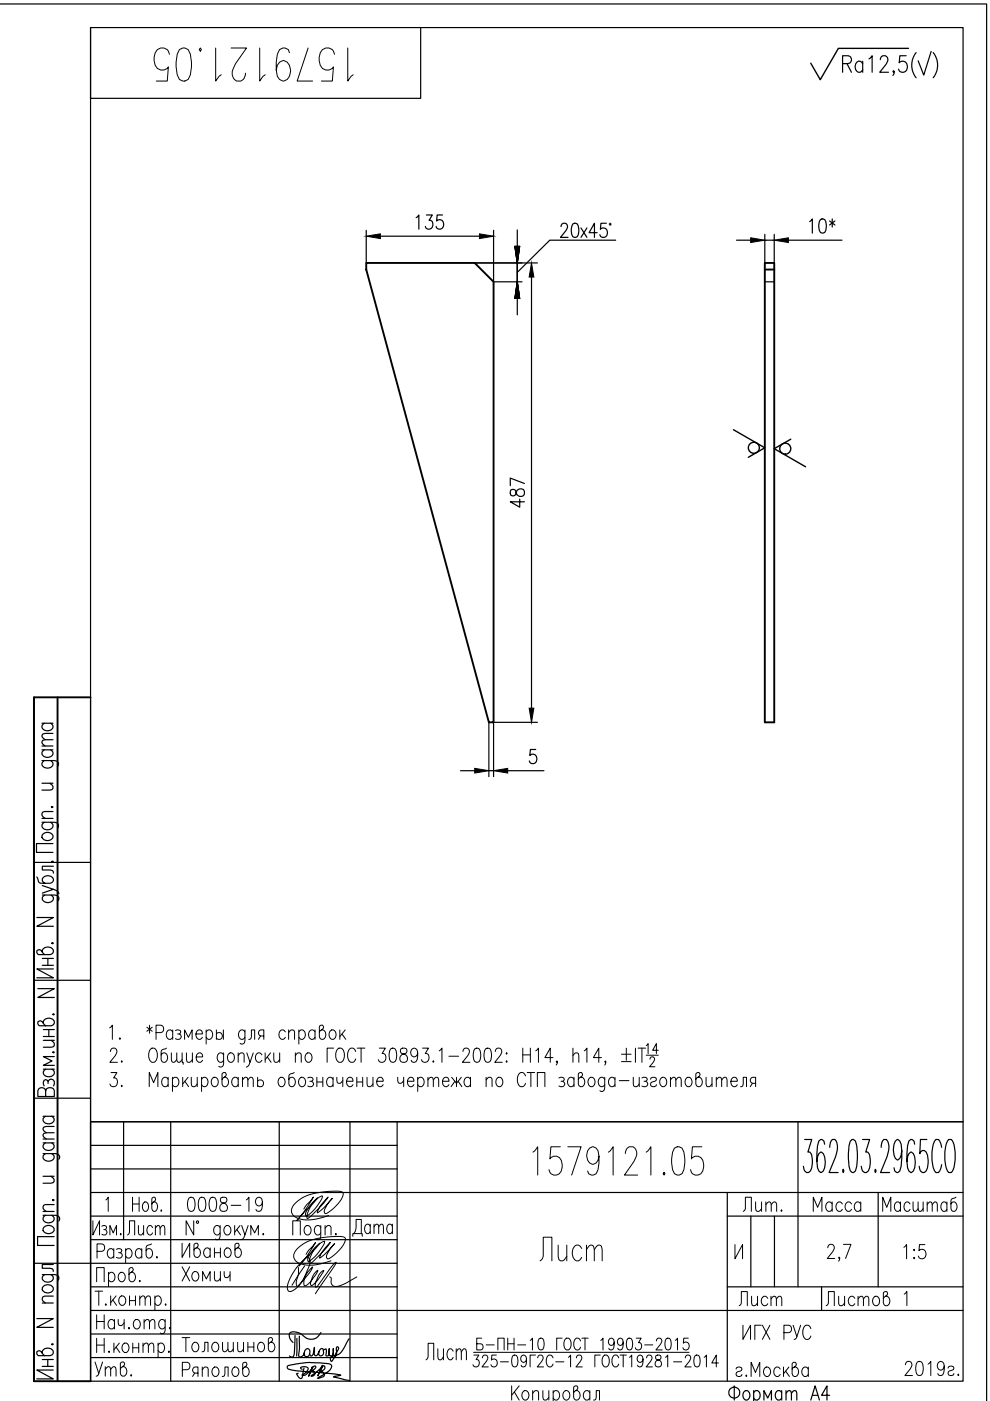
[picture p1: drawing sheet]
<svg xmlns="http://www.w3.org/2000/svg" width="210mm" height="297mm" viewBox="0 0 210 297" stroke-linecap="round" stroke-linejoin="round" font-family="sans-serif">
<defs><g id="words">
<text font-size="11.5" x="31.4" y="18.3">1579121.05</text>
<text font-size="10.1" x="111.8" y="250.5">1579121.05</text>
<text font-size="8.8" x="113.2" y="268.5">Лист</text>
<text font-size="7.1" x="89.3" y="289.6">Лист</text>
<g font-size="6.6">
<text x="170.4" y="50.8">10*</text>
<text x="112.2" y="108.7" transform="rotate(-90 112.2 108.7)">487</text>
<text x="25.8" y="263.2">Лист</text>
<text x="38.5" y="258.2">0008-19</text>
<text x="156.3" y="258.2">Лит.</text>
<text x="171.1" y="258.2">Масса</text>
<text x="185.9" y="258.2">Масштаб</text>
<text x="37.4" y="287.9">Толошинов</text>
<text x="19" y="293.2">Утв.</text>
<text x="153.5" y="298.1">Формат А4</text>
</g>
<g font-size="6.2">
<text x="87.1" y="49.7">135</text>
<text x="37.4" y="267.8">Иванов</text>
<text x="190.5" y="268.1">1:5</text>
<text x="37.4" y="272.7">Хомич</text>
<text x="155.6" y="278">Лист</text>
<text x="173.9" y="278">Листов</text>
<text x="156.3" y="285">ИГХ РУС</text>
<text x="190.5" y="292.8">2019г.</text>
</g>
<text font-size="5.3" x="135.8" y="224.7">14</text>
<text font-size="4" x="129.1" y="50.3">°</text>
</g></defs>
<path d="M77.6 55.7h23l4 4v93.4h-.9l-26.1-96zM162.2 55.7h2v97.4h-2zM162.2 57.1h2M7.2 147.8v145M12.2 147.8v145M19.2 147.8h-12v145M7.2 292.8h12" fill="none" stroke="#000" stroke-width=".4"/>
<g fill="none" stroke="#000" stroke-width=".25">
<path d="M0 .8h209.2v296.2M19.2 5.8h185v287h-185zM19.2 5.8v15h70v-15M178.6 13.5h1.3a.85 .85 0 0 0 .6-.8 .85 .85 0 0 0-.6-.9h-1.3v3.5M179.6 13.5l.9 1.8M182.9 13.5l-.5-.5a1.2 1.2 0 0 0-1.1 .8 1.2 1.2 0 0 0 .4 1.4 .74 .74 0 0 0 1.2-.4M182.9 13v2.3M184.2 12.5l.7-.7v3.5M186.6 12.7l.3-.7 .3-.2h.5a1.09 1.09 0 0 1 .2 1.8l-1.4 1.7h1.9M189.6 15.2l-.1 .1-.2-.1 .2-.2a.76 .76 0 0 1-.2 1M192.1 11.8h-1.3l-.2 1.5a1.02 1.02 0 0 1 1.3-.2 1.02 1.02 0 0 1 .5 1.2 .96 .96 0 0 1-.8 1 .96 .96 0 0 1-1.1-.6M194.2 11.2a4.2 4.2 0 0 0 0 5.3"/>
<path d="M197.4 10.9l-1.5 5-1.2-3M197.8 11.2a4.2 4.2 0 0 1 0 5.3M77.6 48.8v6.9M80.6 50.1h21.1M100.6 55.7h13.3M104.6 48.8v10.9h6.1M109.2 52.2h1l-.5 3.5zM109.7 59.7v-4v4M109.7 59.7l.5 3.6h-1zM109.7 48.8v6.9M109.7 59.7v7M112.7 58.7v91.4"/>
<path d="M119 48l.2-.5 .7-.2a.93 .93 0 0 1 .1 1.6l-1.2 1.4h1.6M121.5 47.5l.5-.2a1.46 1.46 0 0 1 .7 1.8l-.3 1.1-.6 .1a1.46 1.46 0 0 1-.7-1.7zM123.2 48.3l1.2 2M124.4 48.3l-1.2 2M126.6 49.3h-1.7l1.1-2v3M128.6 47.3h-1.2l-.1 1.3a.88 .88 0 0 1 1.1-.2 .88 .88 0 0 1 .4 1.1 .82 .82 0 0 1-.7 .8 .82 .82 0 0 1-.9-.5M130.5 50.9h-13.9l-6.9 6.8M156.2 50.9h3M162.2 59.7h2M162.2 49.7v6M162.2 50.9h2M164.2 49.7v6"/>
<path d="M167.2 50.9h11.3M8.9 159h2.3M8.9 158.2h2.3M8.9 153.3h2.3M9.4 159a.77 .77 0 0 0-.5 .7 .77 .77 0 0 0 .5 .7 1.16 1.16 0 0 0 1.8-.9l-.5-.5M9.4 153.3a.78 .78 0 0 0-.5 .8 .78 .78 0 0 0 .5 .7 1.16 1.16 0 0 0 1.8-.9l-.5-.6M11.2 156.8l-2.1 .2-.2 .5 .7 .7M11.2 155.5l-2.1 .1-.2 .6 .7 .6M19.2 147.8v145v-55h185M103.7 153.1v11.6M113.6 158.9h-1.2l-.1 1.3a.87 .87 0 0 1 1.1-.2 .87 .87 0 0 1 .4 1 .82 .82 0 0 1-.6 .9 .82 .82 0 0 1-1-.6M113.9 153.1h-9.3v11.6"/>
<path d="M8.9 174.3h2.7l.5 .2a.68 .68 0 0 1 .1 1M8.9 161.3h2.7l.5 .1a.68 .68 0 0 1 .1 1.1M8.9 173.5h2.3M8.9 166.1h2.3M9.1 176.9a1.36 1.36 0 0 1 2.1 .3 1.2 1.2 0 0 1-.8 1.1 1.2 1.2 0 0 1-1.3-.5l-.2-.2zM9.4 174.3a.78 .78 0 0 0-.5 .8 .78 .78 0 0 0 .5 .7 1.16 1.16 0 0 0 1.8-.9l-.5-.6M9.4 161.3a.78 .78 0 0 0-.5 .7 .78 .78 0 0 0 .5 .7 1.16 1.16 0 0 0 1.8-.9l-.5-.5M10.6 166.1l.6 .6-.1 .7-2.2 .1M10.9 171.1l.2-.1 .1 .1-.1 .1zM11.2 178.9h-3.5v1.8h3.5M11.2 172.1h-1.8l-.3 .1-.2 .7 .7 .6M97.7 163.4h2.9"/>
<path d="M103.7 163.4h.9M107.6 163.4h7.7M7.2 182.8h12M7.8 194.5h3.5l-3.5 1.9h3.5M7.8 185.9l.5 1.2 .3 .2h2a.75 .75 0 0 0 .7-.7 .75 .75 0 0 0-.5-.8 1.18 1.18 0 0 0-1.8 .9l.5 .6M9 189.8h2.6l.5 .1 .4 .4-.2 .7M9 187.8l2.3 .7-2.3 .9M9.5 189.8a.77 .77 0 0 0-.6 .7 .77 .77 0 0 0 .6 .7 1.16 1.16 0 0 0 1.8-.9l-.5-.5M11 200l.1-.2 .2 .2-.2 .1zM11 182.7l.1-.1 .2 .1-.2 .1zM11.3 188.5l.7 .3 .5 .7M11.3 183.7h-2.3v.8l2.1 .1 .2 .5"/>
<path d="M7.2 207.8h12M8 209.6h3.5l-3.5 1.9h3.5M9 201.9a1.2 1.2 0 0 1 .8-1.1 1.2 1.2 0 0 1 1.3 .4 .72 .72 0 0 1 .2 .7 .72 .72 0 0 1-.7 .5h-2.5l-.3-.4v-.4l.5-.3 .3 .2 .9 .9M9 203.2h2.3M9 204.7h2.3M9.2 216.9a1.2 1.2 0 0 1 .8-1.1 1.2 1.2 0 0 1 1.4 .5 .73 .73 0 0 1 .1 .7 .73 .73 0 0 1-.7 .5h-2.4l-.4-.4v-.4l.5-.3 .4 .1 .8 1M9.2 218.3h2.3M9.2 219.8h2.3M10.1 203.2v1.5M10.4 218.3v1.5M11.2 215.1l.2-.2 .1 .2-.1 .1zM11.3 205.4h-3.5l3.5 1.9h-3.5"/>
<path d="M7.2 232.8h12M9.1 236.7h2.4M9.2 226.7h2.3M9.2 220.6h2.3M9.6 236.7a.78 .78 0 0 0-.5 .7 .78 .78 0 0 0 .5 .7 1.18 1.18 0 0 0 1.9-.9l-.5-.5M9.7 231.3a.85 .85 0 0 0-.8-.7 .85 .85 0 0 0-.9 .7v1.2h3.5v-1.2a.95 .95 0 0 0-.9-.7 .95 .95 0 0 0-.9 .7v1.2M9.7 226.7a.78 .78 0 0 0-.5 .7 .78 .78 0 0 0 .5 .8 1.16 1.16 0 0 0 1.8-1l-.5-.5M10.2 229.3a.68 .68 0 0 1 .7-.5 .68 .68 0 0 1 .6 .5l-.1 .9M10.2 229.7v-.4l-.5-.4a.84 .84 0 0 0-.3 1.3M10.8 220.6l.7 .6-.1 .7-2.2 .1M11.2 223.1l.2-.1 .1 .1-.1 .1zM11.5 238.8l-2.2 .2-.2 .5 .7 .7"/>
<path d="M11.5 224h-2.3l1.8 .9-1.8 1h2.3M26.2 237.8v25M36.2 237.8v55M59.2 237.8v55M74.2 237.8v55M84.2 237.8v55M169.2 237.8v35M9.1 257.7h2.7l.5 .1a.67 .67 0 0 1 .2 1.1M9.1 244.6h2.7l.5 .1 .3 .4-.1 .7M9.1 256.9h2.4M9.1 249.4h2.4M9.1 242.3h2.4"/>
<path d="M9.1 241.5h2.4M9.6 257.7a.78 .78 0 0 0-.5 .7 .78 .78 0 0 0 .5 .7 1.18 1.18 0 0 0 1.9-.9l-.5-.5M9.6 244.6a.78 .78 0 0 0-.5 .7 .78 .78 0 0 0 .5 .8 1.18 1.18 0 0 0 1.9-1l-.5-.5M9.6 242.3a.78 .78 0 0 0-.5 .7 .78 .78 0 0 0 .5 .8 1.18 1.18 0 0 0 1.9-1l-.5-.5M10.8 249.4l.7 .7-.2 .6-2.2 .2M11.1 254.4l.2-.1 .2 .1-.2 .2zM11.5 255.4h-1.9l-.3 .1-.2 .7 .7 .7M11.5 240.2l-2.2 .1-.2 .5 .7 .7M19.2 252.8h185M19.2 247.8h65M19.2 242.8h65M19.2 257.8h65"/>
<path d="M154.2 257.8h50M154.2 252.8v40M159.2 257.8v15M164.2 257.8v15M170.6 241.6h1.5l-.8 2.7h.4a4.2 4.2 0 0 1 .1 4l-.4 .3h-.4l-.4-.3-.3-1M174.8 242.6l-.1-.7-.4-.3h-.3l-.4 .3a14.3 14.3 0 0 0-.3 5.7l.3 .7 .5 .3a3 3 0 0 0 .7-3.3l-.2-.7-.6-.3-.4 .3-.3 .7-.1 1M175.9 243.3a2.22 2.22 0 0 1 .6-1.7h.5a3.5 3.5 0 0 1 .2 3.7l-1.4 3.3h1.9M178.8 247.9l.1 .4-.1 .3-.1-.3zM180.3 241.9l.4-.3h.3l.4 .3a12 12 0 0 1 0 6.4l-.4 .3h-.3l-.4-.3a12 12 0 0 1 0-6.4zM182.9 241.6h1.5l-.8 2.7h.4a4.2 4.2 0 0 1 .1 4l-.4 .3h-.4l-.4-.3-.3-1M185.6 247.9l.1 .4-.1 .3-.1-.3zM186.2 252.8v20"/>
<path d="M186.8 243.3a2.11 2.11 0 0 1 .6-1.7h.5a2.61 2.61 0 0 1 .4 2.7l-1.6 4.3h1.9M191.2 243.9l-.1 1-.3 .7-.6 .3a3 3 0 0 1-.6-3.3l.2-.7 .4-.3 .6 .3a10.8 10.8 0 0 1 0 6.4l-.4 .3h-.3l-.4-.3-.1-.7M193.9 242.6l-.1-.7-.4-.3h-.3l-.4 .3a14.3 14.3 0 0 0-.3 5.7l.3 .7 .5 .3a3 3 0 0 0 .7-3.3l-.2-.7-.6-.3-.4 .3-.3 .7-.1 1M196.5 241.6h-1.3l-.2 3 .2-.3 .4-.4h.4a2.83 2.83 0 0 1 .8 2.7l-.2 1-.2 .7-.4 .3h-.4l-.4-.3-.3-1M199.7 243.3l-.5-1.4-.2-.3h-.6a7.5 7.5 0 0 0 0 7h.6l.2-.3 .5-1.4M201.1 241.6h.6a7.5 7.5 0 0 1 .5 6l-.5 1h-.6a7.6 7.6 0 0 1 0-7zM7.2 267.8h77M7.8 279.6h3.5l-3.5 1.8h3.5M9 270.2h2.6l.5 .2 .4 .4-.2 .6M9 276.3h2.3M9.1 272.8a1.36 1.36 0 0 1 2.2 .3 1.2 1.2 0 0 1-.8 1.1 1.2 1.2 0 0 1-1.4-.5l-.1-.2zM9.3 260.2a1.38 1.38 0 0 1 2.2 .3 1.2 1.2 0 0 1-.9 1.1 1.2 1.2 0 0 1-1.3-.4l-.2-.3z"/>
<path d="M9.5 270.2a.78 .78 0 0 0-.6 .8 .78 .78 0 0 0 .6 .7 1.16 1.16 0 0 0 1.8-.9l-.5-.6M11.3 274.8h-1.8l-.4 .1-.1 .7 .6 .7M11.3 268.1h-2.3v.8l2.1 .1 .2 .6M11.5 262.2h-3.5v1.9h3.5M19.2 277.8h185M19.2 272.8h65M19.2 262.8h65M154.2 272.8h50M9 286.9a1.2 1.2 0 0 1 .8-1.1 1.2 1.2 0 0 1 1.3 .4 .73 .73 0 0 1 .2 .8 .73 .73 0 0 1-.7 .4h-2.5l-.3-.4v-.4l.5-.2 .3 .1 .9 .9M9 288.2h2.3M9 289.7h2.3M10.1 288.2v1.5"/>
<path d="M11 285l.1-.1 .2 .1-.2 .1zM11.3 290.5h-3.5l3.5 1.9h-3.5M19.2 287.8h65M19.2 282.8h65M62.6 283.2l-.1 2.9a1.68 1.68 0 0 1-.5 1.6l-.6-.2M62.9 283.8v3.7M63.5 283.3v2.5l-.1 1.2a.46 .46 0 0 0 0 .7 .46 .46 0 0 0 .7-.2l.3-.3a1.07 1.07 0 0 1 .9-1.3l.1 .1a1.04 1.04 0 0 1 .1 1.5 .58 .58 0 0 1-.8 .1 .58 .58 0 0 1-.2-.8M64.1 290.3l-.4-.3a1.06 1.06 0 0 1 1.6 .3l-.4 .7-.8 .5v.1a2.79 2.79 0 0 0 2.1-1.7v-.1l-.8 2 .3-.7a1.91 1.91 0 0 1 1.1-1.5l.1 .1a.53 .53 0 0 1-.4 .7l-.4 .2a.61 .61 0 0 1 .7 .7 .61 .61 0 0 1-.8 .5v-.1a6.6 6.6 0 0 0 2.4-2.2l-1.1 2.2 1.2-2a.32 .32 0 0 1 .4 0 .32 .32 0 0 1 0 .5l-.6 .4-.5 .1 .8 .4a.54 .54 0 0 1 .1 .6 .54 .54 0 0 1-.5 .3l-.8 .3 2.2-1.5 .6-.7a.66 .66 0 0 0 0-.8 .66 .66 0 0 0-.8-.2 19.4 19.4 0 0 0-8.5 .6 .52 .52 0 0 0 .6 .7l1.6 .3 9 .8 .2 .1-1.6 .3 3.4 .8M64.5 290.1l-.3 1.5a.53 .53 0 0 1-.4 .7l-.4-.2-.5-.7 .3-.2M67.6 286.6a.56 .56 0 0 0 .4 .9 .56 .56 0 0 0 .6-.7v-.4a.43 .43 0 0 0-.4-.5 .43 .43 0 0 0-.5 .4v.2a.89 .89 0 0 1-.8 .9 1.78 1.78 0 0 1-.2-1.6v-.1a2.36 2.36 0 0 1-.7 1.8l-.4-.5M68 282.5a2.3 2.3 0 0 1-4 .4 2.05 2.05 0 0 0-2.6-.2v.9l.7 1M74 283.8l-.7 1.2a3.4 3.4 0 0 1-3 2.6 .53 .53 0 0 0-.3 .5 .53 .53 0 0 0 .4 .5l.5-.8a1.81 1.81 0 0 0 .4-1.9 .29 .29 0 0 1 .4-.3 .29 .29 0 0 1 0 .5l-.4 .6a.56 .56 0 0 1-.6 .7v-1.5l-.1 .9a.47 .47 0 0 1-.2 .6 .47 .47 0 0 1-.6-.2v-1.3v1.3l-.2 .3a.27 .27 0 0 1-.4 0 .27 .27 0 0 1-.1-.4l.1-1-.7 .1"/>
</g>
<g fill="#000" stroke="#000" stroke-width=".21">
<path d="M77.6 50.1l3-.5v1zM101.7 49.6l2.9 .5-2.9 .5zM112.7 55.7l.5 3h-1zM159.2 50.4l3 .5-3 .5zM164.2 50.9l3-.5v1zM112.2 150.1h1l-.5 3zM100.6 162.9l3.1 .5-3.1 .5zM104.6 163.4l3-.5v1z"/>
<path d="M109.2 52.2h1l-.5 3.5zM109.2 52.2h1l-.5 3.5z"/>
<path d="M109.7 59.7l.5 3.6h-1zM109.7 59.7l.5 3.6h-1z"/>
</g>
<g fill="none" stroke="#000" stroke-width=".3">
<path d="M192.6 10.3h-14.8l-3.9 6.6-2-3.5M155.5 91.1l6.7 3.8-3.5 2.1M167.7 93.1l-3.5 2 6.6 3.9"/>
<circle cx="159.8" cy="94.9" r="1.17"/>
<circle cx="166.5" cy="95.1" r="1.17"/>
</g>
<g fill="none" stroke="#000" stroke-width=".21">
<path d="M23.3 217.9l.5-.5v3M31.1 217.8l1.2 .8M31.7 217.4v1.7M32.3 217.8l-1.2 .8M33.1 218.9h1a.82 .82 0 0 0 .6-.8 .82 .82 0 0 0-.6-.7h-1v3M36.6 218.8a.66 .66 0 0 0-.6-.5 .66 .66 0 0 0-.6 .5 .9 .9 0 0 0-.1 1.1 .9 .9 0 0 0 1.1 .3l.2-.3M36.6 218.4v2M37.2 218.5a.73 .73 0 0 1 1.1 .3l-.1 .3-.5 .1M38 219.2a.59 .59 0 0 1 .4 .6 .59 .59 0 0 1-.4 .6l-.8-.2M41.5 219.2h1.4a.66 .66 0 0 0-.4-.8 .66 .66 0 0 0-.8 .4 1.01 1.01 0 0 0 .7 1.6l.5-.5M43.7 218.8a.67 .67 0 0 1 .6-.5 .67 .67 0 0 1 .7 .5 1.01 1.01 0 0 1-.8 1.6l-.5-.5M43.7 218.4v3"/>
<path d="M45.9 219.2a.73 .73 0 0 1 1.2 0 .73 .73 0 0 1-.4 1.2h-.5l-.3-.3M45.9 218.4v2M47.4 218.4v2M51.9 218.8l-.1-.2a.59 .59 0 0 0-.9-.1 1.07 1.07 0 0 0-.3 1.1 1.07 1.07 0 0 0 .9 .8l.4-.5M51.9 218.4l-.1 2.7a.59 .59 0 0 1-.9 .1M55.3 219.6l-.5 .8M55.9 219.6l-.9-.1a.66 .66 0 0 1 .3-1.1h.6v2M60.5 218.8a.66 .66 0 0 0-.6-.5 .66 .66 0 0 0-.6 .5 1.01 1.01 0 0 0 .7 1.6l.5-.5M61.2 218.9l.6-.5 .5 .1 .2 1.9M61.2 218.4v2M63.4 218.8a.67 .67 0 0 1 .6-.5 .67 .67 0 0 1 .6 .5 1.01 1.01 0 0 1-.8 1.6l-.4-.5M63.4 218.4v3"/>
<path d="M66.8 218.8a.67 .67 0 0 0-.6-.5 .67 .67 0 0 0-.7 .5 .91 .91 0 0 0 0 1.1 .91 .91 0 0 0 1.1 .3l.2-.3M66.8 218.4v2M68.2 218.4a1 1 0 0 1 .9 1 1 1 0 0 1-.9 1l-.5-.6v-2.2l.4-.2h.3l.2 .4-.1 .3-.8 .7M70.1 218.5a.65 .65 0 0 1 1 .3 1.01 1.01 0 0 1-.8 1.6 1.19 1.19 0 0 1-.2-1.9zM72.1 218.4v2M72.5 219.2l.8 1.2M73.2 218.4l-1.1 1.4M23.4 222.9l.2-.5 .7-.2a.94 .94 0 0 1 .1 1.6l-1.1 1.4h1.6M23.5 227.4h1.3l-.7 1.1a.9 .9 0 0 1 .7 1.3 .9 .9 0 0 1-1.4 .3l-.1-.3M25.4 220.1l.1 .1-.1 .2-.1-.2zM25.8 224.9l.1 .2-.1 .1zM25.8 230.1l.1 .2-.1 .1z"/>
<path d="M31.6 230.4v-3l1 2.1 .9-2.1v3M32 222.4l.2-.2a1.32 1.32 0 0 1 1.2 1.9 .93 .93 0 0 1-.4 .9 .93 .93 0 0 1-1 .1 2.1 2.1 0 0 1 0-2.7zM35.3 222.2l-1 .5-.1 2a.64 .64 0 0 0 .5 .6 .64 .64 0 0 0 .7-.5 .91 .91 0 0 0 .1-1.1 .91 .91 0 0 0-1.1-.3l-.2 .3M35.6 228.8a.67 .67 0 0 0-.6-.4 .67 .67 0 0 0-.6 .4 .91 .91 0 0 0-.1 1.1 .91 .91 0 0 0 1.1 .4l.2-.3M35.6 228.4v2M36.3 223.2l.1 1.9 .5 .1 .6-.5M36.6 228.8a.66 .66 0 0 1 .6-.4 .66 .66 0 0 1 .6 .4 1 1 0 0 1-.8 1.6l-.4-.4M36.6 228.4v3M37.5 223.2l.1 1.9 .4 .1 .6-.5M38.6 223.2v2h.2v.5M38.7 228.4v2M39.1 220.4v-2l.8 1.5 .8-1.5v2"/>
<path d="M39.2 229.3l.8 1.1M39.5 223.2l.1 1.9 .6 .1 .6-.5M39.9 228.4l-1.2 1.4M40.6 228.4l.1 1.9 .5 .1 .6-.6M40.8 223.2v2M41.6 224.1h1.4a.67 .67 0 0 0-.5-.8 .67 .67 0 0 0-.8 .4 1.01 1.01 0 0 0 .8 1.5l.5-.4M41.8 228.4v2M42.7 228.8a.66 .66 0 0 1 .7-.4 .66 .66 0 0 1 .6 .4 1 1 0 0 1-.8 1.6l-.5-.4M42.7 228.4v3M45.1 228.5a.8 .8 0 0 1 1 .1 .8 .8 0 0 1 .2 .9 .8 .8 0 0 1-.9 .9 1.18 1.18 0 0 1-.3-1.9zM47.4 223.7l-.1-.2a.59 .59 0 0 0-.9-.1 1.07 1.07 0 0 0-.3 1.1 1.07 1.07 0 0 0 .9 .7l.4-.4M47.4 223.2l-.1 2.7a.59 .59 0 0 1-.9 .2"/>
<path d="M47.5 228.4a1 1 0 0 1 1 1 1 1 0 0 1-1 1l-.4-.6v-2.1l.3-.3h.4l.2 .4-.1 .3-.8 .7M48.6 223.4a.65 .65 0 0 1 1 .3 1.01 1.01 0 0 1-.8 1.5 1.19 1.19 0 0 1-.2-1.8zM50.5 223.8l.6-.6 .5 .2 .2 1.8M50.5 228.8a.67 .67 0 0 0-.6-.4 .67 .67 0 0 0-.7 .4 .91 .91 0 0 0 0 1.1 .91 .91 0 0 0 1.1 .4l.2-.3M50.5 223.2v2M50.5 228.4v2M51.4 229l.6-.6 .4 .1 .2 1.9M51.4 228.4v2M52.3 223.2l.7 2 .7-2M52.6 229l.5-.6 .5 .1 .1 1.9M52.7 220.4l.5-.2 .1-1.8h.7v2M53 225.2l-.2 .6-.6 .4"/>
<path d="M54.6 229.3a.73 .73 0 0 1 1.2 0 .73 .73 0 0 1-.4 1.1h-.4l-.4-.3M54.6 228.4v2M55.5 223.7a.67 .67 0 0 0-.6-.5 .67 .67 0 0 0-.6 .5 1.01 1.01 0 0 0 .8 1.5l.4-.4M56.2 223.2v2M56.7 224.1l.8 1.1M57.4 223.2l-1.2 1.5M58 223.2l.2 1.9 .5 .1 .6-.5M59.3 228.5a.8 .8 0 0 1 .9 .1 .8 .8 0 0 1 .2 .9 .8 .8 0 0 1-.9 .9 1.18 1.18 0 0 1-.2-1.9zM59.3 223.2v2M62.4 227.4l-1 .4-.2 2a.65 .65 0 0 0 .6 .6 .65 .65 0 0 0 .7-.4 .91 .91 0 0 0 0-1.1 .91 .91 0 0 0-1-.4l-.3 .3M62.6 223.8l.6-.6 .6 .2 .1 1.8M62.6 223.2v2"/>
<path d="M63.6 228.5a.8 .8 0 0 1 1 .1 .8 .8 0 0 1 .2 .9 .81 .81 0 0 1-.9 .9 1.17 1.17 0 0 1-.3-1.9zM65 223.4a.64 .64 0 0 1 1 .3 1.01 1.01 0 0 1-.8 1.5 1.19 1.19 0 0 1-.2-1.8zM65.2 228.5a.73 .73 0 0 1 1.2 .3l-.1 .3-.6 .2M66 229.3a.58 .58 0 0 1 .5 .5 .58 .58 0 0 1-.5 .6l-.8-.1M67.2 229.4h1.2M67.2 228.4v2M68.4 228.4v2M70.6 228.8a.66 .66 0 0 0-.6-.4 .66 .66 0 0 0-.6 .4 .91 .91 0 0 0-.1 1.1 .91 .91 0 0 0 1.1 .4l.2-.3M70.6 228.4v2M70.7 222.2h-1.3v3M71.4 228.4v.7l.1 .4 .3 .2h.3l.6-.6M71.6 222.4l.3-.2a1.32 1.32 0 0 1 1.1 1.9 .93 .93 0 0 1-.3 .9 .93 .93 0 0 1-1.1 .1 2.1 2.1 0 0 1 0-2.7z"/>
<path d="M72.7 228.4v2M73.5 229.3h1.3a.67 .67 0 0 0-.4-.9 .67 .67 0 0 0-.8 .4 .99 .99 0 0 0 .8 1.6l.4-.4M75.4 222.9a.8 .8 0 0 0-.8-.7 .8 .8 0 0 0-.8 .7 1.89 1.89 0 0 0 .6 2.3 .85 .85 0 0 0 1-.7M75.6 229.4h1.3M75.6 228.4v2M75.8 222.2h1.6M76.6 222.2v3M76.9 228.4v2M77.8 228.4l.1 1.9 .6 .1 .6-.6M79.1 228.4v2M79.9 229.3h1.3a.67 .67 0 0 0-.4-.9 .67 .67 0 0 0-.8 .4 1 1 0 0 0 .8 1.6l.4-.4M80.4 222.2h1.3l-.7 1.2a.9 .9 0 0 1 .8 1.2 .9 .9 0 0 1-1.5 .3l-.1-.2"/>
<path d="M82.8 222.4l.6-.2a1.46 1.46 0 0 1 .7 1.7l-.3 1.2-.6 .1a1.46 1.46 0 0 1-.7-1.7zM84.3 228.4v.7l.1 .4 .3 .2h.3l.6-.6M85 222.4a.66 .66 0 0 0 .2 1 1.06 1.06 0 0 1 1.1 .5 1.06 1.06 0 0 1-.1 1.2 .89 .89 0 0 1-1.4-.3 .89 .89 0 0 1 .7-1.3l.4-.1a.6 .6 0 0 0 .4-.6 .6 .6 0 0 0-.5-.6zM85.6 228.4v2M86.4 229.3h1.4a.66 .66 0 0 0-.5-.9 .66 .66 0 0 0-.8 .4 .99 .99 0 0 0 .8 1.6l.5-.4M88.6 223.2a.82 .82 0 0 1-.8 .9 .96 .96 0 0 1-.7-1 .96 .96 0 0 1 .8-.9l.3 .2a2.5 2.5 0 0 1 0 2.7l-.6 .1-.3-.1-.1-.3M88.6 228.8a.67 .67 0 0 1 .6-.4 .67 .67 0 0 1 .6 .4 .99 .99 0 0 1-.8 1.6l-.4-.4M88.6 228.4v3M89.6 222.2h1.2l-.6 1.2a.9 .9 0 0 1 .7 1.2 .9 .9 0 0 1-1.4 .3l-.1-.2M90.7 229l.6-.6 .5 .1 .1 1.9M90.7 228.4v2M91.9 224.9l.1 .2-.1 .1-.1-.1z"/>
<path d="M91.9 229l.5-.6 .5 .1 .1 1.9M93.1 222.8l.6-.6v3M93.8 229.3h1.4a.67 .67 0 0 0-.4-.9 .67 .67 0 0 0-.9 .4 .99 .99 0 0 0 .8 1.6l.5-.4M95.2 223.9h2M95.8 228.4l1 1.3 1-1.3M96.4 229.3l-.8 1.1M96.8 228.4v2M97.1 229.3l.8 1.1M98.2 222.9l.2-.5 .7-.2a.94 .94 0 0 1 .1 1.6l-1.2 1.4h1.6M99.8 228.8a.67 .67 0 0 0-.7-.4 .67 .67 0 0 0-.6 .4 .91 .91 0 0 0 0 1.1 .91 .91 0 0 0 1 .4l.3-.3M99.8 228.4v2M100.7 222.4l.5-.2a1.46 1.46 0 0 1 .7 1.7l-.3 1.2-.6 .1a1.46 1.46 0 0 1-.7-1.7z"/>
<path d="M103 222.4l.5-.2a1.46 1.46 0 0 1 .7 1.7l-.3 1.2-.6 .1a1.46 1.46 0 0 1-.7-1.7zM103.1 229l.5-.6 .6 .1 .1 1.9M103.1 228.4v2M105 222.9l.2-.5 .7-.2a.94 .94 0 0 1 .1 1.6l-1.1 1.4h1.6M105.5 228.5a.8 .8 0 0 1 .9 .1 .8 .8 0 0 1 .2 .9 .8 .8 0 0 1-.9 .9 1.18 1.18 0 0 1-.2-1.9zM107.4 223.2v.3l-.1-.1zM107.4 224.9v.3l-.1-.1zM110.8 222.2v3M110.8 223.7h1.6M111.4 228.1a.8 .8 0 0 0-.8-.7 .8 .8 0 0 0-.8 .7 1.87 1.87 0 0 0 .6 2.3 .84 .84 0 0 0 1-.7M111.8 227.4h1.6M112.4 222.2v3"/>
<path d="M112.6 227.4v3M113.6 222.8l.6-.6v3M113.9 230.4v-3h1.6v3M117.2 224.2h-1.7l1.2-2v3M118.2 225.1l-.2 .1-.1-.1 .1-.2a.63 .63 0 0 1-.1 .9M118.5 228.5a.73 .73 0 0 1 1.1 .3l-.3 .5h-.3M119.3 229.3a.59 .59 0 0 1 .5 .5 .59 .59 0 0 1-.5 .6l-.8-.1M121.5 223.8l.5-.6 .6 .2 .1 1.8M121.5 222.2v3M121.7 228.8a.66 .66 0 0 0-.6-.4 .66 .66 0 0 0-.7 .4 .91 .91 0 0 0 0 1.1 .91 .91 0 0 0 1.1 .4l.2-.3M121.7 228.4v2M123.1 228.4a1 1 0 0 1 .9 1 1 1 0 0 1-.9 1l-.5-.6v-2.1l.4-.3h.3l.2 .4-.1 .3-.8 .7"/>
<path d="M123.9 222.8l.5-.6v3M125 228.5a.8 .8 0 0 1 .9 .1 .8 .8 0 0 1 .3 .9 .8 .8 0 0 1-1 .9 1.18 1.18 0 0 1-.2-1.9zM127.5 224.2h-1.7l1.2-2v3M128.2 228.8l-.2-.3a.8 .8 0 0 0-.9 .1 .8 .8 0 0 0-.3 .9 .81 .81 0 0 0 1 .9l.4-.4M128.2 228.4l-.1 2.7-.3 .3-.6-.1M128.4 225.1l-.1 .1-.1-.1 .1-.2a.66 .66 0 0 1-.1 .9M130.4 228.8a.67 .67 0 0 0-.6-.4 .67 .67 0 0 0-.7 .4 .91 .91 0 0 0 0 1.1 .91 .91 0 0 0 1.1 .4l.2-.3M130.4 228.4v2M131.3 229.1h2.1M131.8 223.5h2M131.8 225.1h2M132.8 222.2v2.6"/>
<path d="M134.3 228.4l.1 1.9 .6 .1 .5-.6M135.5 228.4v2M136.1 228.5a.73 .73 0 0 1 1.1 .3l-.1 .3-.5 .2M136.9 229.3a.58 .58 0 0 1 .5 .5 .58 .58 0 0 1-.5 .6l-.8-.1M137.9 228.8a.66 .66 0 0 1 .7-.4 .66 .66 0 0 1 .6 .4l-.1 .3-.8 .3a.56 .56 0 0 0-.3 .9 .73 .73 0 0 0 1.2-.3M140.2 228.5a.8 .8 0 0 1 .9 .1 .8 .8 0 0 1 .3 .9 .81 .81 0 0 1-1 .9 1.17 1.17 0 0 1-.2-1.9zM142.2 229l.5-.6 .5 .1 .1 1.9M142.2 228.4v2M143.3 229l.6-.6 .4 .1 .1 1.9M145.6 228.5a.8 .8 0 0 1 .9 .1 .8 .8 0 0 1 .2 .9 .8 .8 0 0 1-.9 .9 1.18 1.18 0 0 1-.2-1.9zM148 228.4a1 1 0 0 1 .9 1 1 1 0 0 1-.9 1l-.5-.6v-2.1l.4-.3h.3l.2 .4-.1 .3-.8 .7M149.7 228.4l.1 1.9 .6 .1 .6-.6"/>
<path d="M151 228.4v2M151.9 229l.5-.6 .5 .1 .1 1.9M151.9 228.4v2M153 229l.6-.6 .4 .1 .2 1.9M155 229.3h1.3a.66 .66 0 0 0-.4-.9 .66 .66 0 0 0-.8 .4 .99 .99 0 0 0 .8 1.6l.4-.4M157 230.4l.5-.1 .1-1.9h.7v2M159.5 229.7l-.4 .7M160.2 229.7h-.7l-.2-.2a.66 .66 0 0 1 .2-1.1h.7v2M19.7 258.8v3l1.4-3v3M21.6 260a.6 .6 0 0 1 1 .3l-.3 .4h-.3M22.4 254.4l.5-.6v3M28.1 253.8v3"/>
<path d="M28.1 255.3h1.4M29.5 253.8v3M30.5 255l.2-.2a1.05 1.05 0 0 1 .9 .8 1.05 1.05 0 0 1-.4 1.1l-.5 .1a1.26 1.26 0 0 1-.2-1.8zM32.6 254.8a1.05 1.05 0 0 1 .9 .8 1.05 1.05 0 0 1-.4 1.1l-.2 .1a.59 .59 0 0 1-.7-.5v-2.2l.3-.3 .4 .2a.74 .74 0 0 1-.5 1l-.2 .3M41.1 258.8v3l-1.6-3v3M46.7 259.8l-.1 2.7-.4 .3-.6-.1M47.8 260a.64 .64 0 0 1 1 .3 1.01 1.01 0 0 1-.8 1.5 1.18 1.18 0 0 1-.2-1.8zM49.8 259.8v2M50.9 259.8l-1.1 1.5M51.2 259.8l.7 2 .7-2M64.8 260a.64 .64 0 0 1 1 .3 1.01 1.01 0 0 1-.8 1.5 1.19 1.19 0 0 1-.2-1.8zM65.9 255.7l-1.5 1.4-1.5 1.7 1.7-2.1 1.8-2.9-2 2.5"/>
<path d="M67.3 254a8.5 8.5 0 0 0-2.5 3.3l.1 .6a7.8 7.8 0 0 0 3.4-4.3 5.7 5.7 0 0 0-3.2 4.7 1.03 1.03 0 0 0 1-.6l2.3-2.3 1.2-1.6-1.1 1.1a4.4 4.4 0 0 0-1.2 2.2 15.2 15.2 0 0 0 3.2-3 5.5 5.5 0 0 0-1.7 2.9 .37 .37 0 0 0 .3 .3 .37 .37 0 0 0 .3-.1 6.3 6.3 0 0 0 3.3-4.2l-.3-.3a15.9 15.9 0 0 0-8.6 1.4 3.2 3.2 0 0 0-2 2.8 2.89 2.89 0 0 0 3.1 1.7 12.8 12.8 0 0 0 4.8-.9M68 259.8l-.1 2.7a.59 .59 0 0 1-.9 .2M68.9 259.8v2M78.5 260l-.4-.4h-.3a1.24 1.24 0 0 0 0 2h.3l.4-.5M78.5 259.6v2M79.3 259.6v2M83.2 260l-.4-.4h-.3a1.24 1.24 0 0 0 0 2h.3l.4-.5M83.2 259.6v2M20.2 273.8h1.5M20.5 271.8v-3h1.6v3M20.5 278.8v3M20.6 265.3h1a.82 .82 0 0 0 .6-.8 .82 .82 0 0 0-.6-.8h-1v3"/>
<path d="M20.9 273.8v3M22.1 278.8v3M22.3 260.7a.61 .61 0 0 1 .4 .6 .61 .61 0 0 1-.4 .5l-.7-.1M22.4 276.5l.2 .1-.2 .2-.1-.2zM23 270.2a.66 .66 0 0 1 .6-.5 .66 .66 0 0 1 .7 .5 .99 .99 0 0 1-.8 1.6l-.5-.5M23 269.8v3M23.3 261.8v-2l.7 1.6 .7-1.6v2M23.5 274.8v2M23.9 275.6l.8 1.2M24.1 265.2a.67 .67 0 0 0-.6-.5 .67 .67 0 0 0-.6 .5 1.01 1.01 0 0 0 .8 1.5l.4-.4M24.1 264.7v2M24.3 279.8v2"/>
<path d="M24.6 274.8l-1.1 1.4M24.7 264.9a.73 .73 0 0 1 1.1 .3l-.3 .4h-.4M25.1 279.8v.7l.1 .4 .2 .1h.3l.6-.5M25.4 269.9l.2-.1a1 1 0 0 1 1 1 1 1 0 0 1-1 1 1.17 1.17 0 0 1-.2-1.9zM25.5 265.6a.59 .59 0 0 1 .5 .6 .59 .59 0 0 1-.5 .5l-.8-.1M25.5 274.9a.65 .65 0 0 1 1.1 .3 1.01 1.01 0 0 1-.9 1.6 1.19 1.19 0 0 1-.2-1.9zM26.3 279.8v2M26.6 265.2a.66 .66 0 0 1 .7-.5 .66 .66 0 0 1 .6 .5 1.01 1.01 0 0 1-.8 1.5l-.5-.4M26.6 264.7v3M27.5 275.8h1.2M27.5 274.8v2M27.8 269.8a1 1 0 0 1 .9 1 1 1 0 0 1-.9 1l-.5-.6v-2.2l.4-.2h.3l.3 .4-.1 .3-.9 .7"/>
<path d="M28.6 279.9a.8 .8 0 0 1 .9 .1 .8 .8 0 0 1 .2 .9 .8 .8 0 0 1-.9 .9 1.18 1.18 0 0 1-.2-1.9zM28.7 274.8v2M29.6 271.5l.1 .1-.1 .2-.1-.2zM29.6 275.3l.6-.5 .5 .1 .1 1.9M29.6 274.8v2M30.1 265.2a.66 .66 0 0 0-.7-.5 .66 .66 0 0 0-.6 .5 1.01 1.01 0 0 0 .8 1.5l.5-.4M30.1 264.7v2M30.6 279.8v2M30.8 275.3l.5-.5 .5 .1 .1 1.9M32.1 263.7l-1 .5-.1 2a.64 .64 0 0 0 .5 .6 .64 .64 0 0 0 .7-.5 .91 .91 0 0 0 .1-1.1 .91 .91 0 0 0-1.1-.3l-.2 .3M32.8 275.2a.66 .66 0 0 1 .7-.5 .66 .66 0 0 1 .6 .5 1.01 1.01 0 0 1-.8 1.6l-.5-.5M32.8 274.8v3"/>
<path d="M33.3 266.5l.1 .1-.1 .1-.2-.1zM35 279.8l-.1 2.7-.3 .3-.6-.2M35.1 276.5l.1 .1-.1 .2zM46.7 260.3l-.3-.3a.64 .64 0 0 0-1 .3 1.01 1.01 0 0 0 .8 1.5l.5-.4M53.2 261.8v-2l.8 1.6 .8-1.6v2M55.8 261.6v.2l-.1-.1zM62.1 261.8v-3h1.6v3M63.3 268.7a6.1 6.1 0 0 1-.5 3.1v.4a.34 .34 0 0 0 .3 .5h.1a11.2 11.2 0 0 0 2.6-5.4l-.1-.1a.64 .64 0 0 0-.5-.6 .64 .64 0 0 0-.7 .4 10.9 10.9 0 0 0-3.6 6.1v.2a.64 .64 0 0 0 .4 .5 .64 .64 0 0 0 .7-.1l1.2-.9 1.5-1.8 1.1-1.4 .5-1a4.2 4.2 0 0 0-1.8 4 1.71 1.71 0 0 0 1.6-1.2l.9-1.2 .4-.8a3.5 3.5 0 0 0-1.5 2.4l-.1 .5a.27 .27 0 0 0 .2 .3 .27 .27 0 0 0 .4-.2l1.2-1.3 .9-1.4 .1-.3a4.3 4.3 0 0 0-1.7 3.5h.1l.3-.2 3-4.1 1-1-.7 1.3-3.7 5.4M64.6 268.4l-2.7 4.1M66.4 265.3l-1.3 1.2-1.7 1.9 1.7-2 1.8-3-2 2.5M67.8 263.6a8.4 8.4 0 0 0-2.5 3.3l-.1 .1a.3 .3 0 0 0 0 .3 .3 .3 0 0 0 .3 .2 8.6 8.6 0 0 0 3.3-4.3h-.1a5.5 5.5 0 0 0-3.1 4.7l.6-.3 2-2 1.8-2.2-1 1.1a4.5 4.5 0 0 0-1.2 2.2 15.2 15.2 0 0 0 3.1-3 5.5 5.5 0 0 0-1.7 2.9 .37 .37 0 0 0 .3 .3 .37 .37 0 0 0 .4-.1 6.3 6.3 0 0 0 3.3-4.2l-.3-.3a15.7 15.7 0 0 0-8.6 1.5 3.2 3.2 0 0 0-2 2.7 2.65 2.65 0 0 0 2.6 1.7 12.4 12.4 0 0 0 5.3-.9M68 260.3l-.1-.2a.59 .59 0 0 0-.9-.1 1.07 1.07 0 0 0-.3 1.1 1.07 1.07 0 0 0 .9 .7l.4-.4"/>
<path d="M68.9 260.4l.6-.6 .6 .2 .1 1.8M69.9 270.7a.51 .51 0 0 1 .3 .8 1.13 1.13 0 0 0 .6 1.2 1.13 1.13 0 0 0 1.2-.1l1.2-.5 2.5-1.4M71.2 261.6l.1 .1-.1 .1-.1-.1zM74.8 262.1v-.5h2v.5M75 261.6a3.4 3.4 0 0 0 .5-3.1h1.1v3.1M79.3 260.1l.5-.5 .4 .1 .1 1.9M80.3 260.1l.5-.5 .4 .1 .1 1.9M155.8 263.9v3l1.6-3v3M175.5 264.5l.2-.5 .7-.2a.92 .92 0 0 1 .1 1.6l-1.1 1.4h1.6M178 266.7l-.1 .1-.1-.1 .1-.2a.62 .62 0 0 1-.1 .9M178.8 263.8h1.6l-1.1 3M191.7 274.4l.6-.6v3"/>
<path d="M20.5 283.8v3M20.5 280.2h1.6M20.5 285.2h1.6M22.1 283.8v3M24.2 284.8v2M24.3 280.2l-.3-.3a.8 .8 0 0 0-.9 .1 .8 .8 0 0 0-.2 .9l.3 .7a.65 .65 0 0 0 1.1-.3M25.3 284.8l-1.1 1.4M26.2 284.9a.64 .64 0 0 1 1 .3 1.01 1.01 0 0 1-.8 1.6 1.19 1.19 0 0 1-.2-1.9zM27.3 281.5l.2 .1-.2 .2-.1-.2zM28.2 284.8v2M29.4 284.8v2M30.3 285.3l.6-.5 .4 .1 .2 1.9"/>
<path d="M30.3 284.8v2M30.6 280.3l.5-.5 .5 .1 .1 1.9M31.5 285.3l.5-.5 .5 .1 .1 1.9M31.7 280.3l.6-.5 .4 .1 .1 1.9M33.5 285.2a.67 .67 0 0 1 .6-.5 .67 .67 0 0 1 .7 .5 1.01 1.01 0 0 1-.8 1.6l-.5-.5M33.5 284.8v3M35 280.2l-.4-.4a1 1 0 0 0-1 1 1 1 0 0 0 1 1l.4-.5M38.7 290.4h1a.81 .81 0 0 0 .6-.8 .81 .81 0 0 0-.6-.8h-1v3M41.3 291.1l-.5 .7M42 291.1h-.7l-.2-.1a.67 .67 0 0 1 .2-1.2h.7v2M42.9 290.4l.6-.6 .5 .2 .1 1.8M42.9 289.8v2"/>
<path d="M45.3 290l.2-.2a1 1 0 0 1 .9 1 1 1 0 0 1-.9 1 1.17 1.17 0 0 1-.2-1.8zM47.1 291.8l.5-.1 .1-1.9h.7v2M49.5 290l.2-.2a1 1 0 0 1 1 1 1 1 0 0 1-1 1 1.18 1.18 0 0 1-.2-1.8zM51.9 289.8a1 1 0 0 1 .9 1 1 1 0 0 1-.9 1l-.4-.5v-2.2l.3-.3h.3l.3 .5-.1 .2-.8 .8M100.4 286.7h45.7M102.1 283.7h-1v2.5h.8a.67 .67 0 0 0 .5-.6 .67 .67 0 0 0-.5-.7h-.8M102.3 287.9l.1-.4 .3-.2h.3l.3 .2a.9 .9 0 0 1-.2 1.1l-.9 1.2h1.3M103.1 285.1h1.7M105.2 287.3h-.9l-.1 1.1a.77 .77 0 0 1 1 0 .77 .77 0 0 1 0 1.1 .77 .77 0 0 1-1 .1l-.1-.3M105.6 286.2v-2.5h1.3v2.5M106.1 288.7h1.7M107.7 283.7v2.5"/>
<path d="M107.7 284.9h1.3M108.5 293.8v3M108.8 287.4l.4-.1a1.22 1.22 0 0 1 .6 1.4l-.3 1-.4 .1a1.22 1.22 0 0 1-.6-1.4zM109 283.7v2.5M109.1 295.1l1 1.7M109.7 285.1h1.8M110.1 293.8l-1.6 2M111 295a.64 .64 0 0 1 1 .3 1.01 1.01 0 0 1-.8 1.5 1.18 1.18 0 0 1-.2-1.8zM111.6 288.1a.68 .68 0 0 1-.6 .8 .74 .74 0 0 1-.6-1 .74 .74 0 0 1 .9-.5 2.13 2.13 0 0 1 0 2.3l-.4 .1-.4-.3M112.4 284.2l.5-.5v2.5M112.9 295.4l.6-.6 .6 .2 .1 1.8M112.9 294.8v2"/>
<path d="M113.5 287.3h-1.1v2.5M114 287.9l.1-.4 .3-.2h.4l.3 .2a.9 .9 0 0 1-.2 1.1l-1 1.2h1.4M114.3 283.8l.5-.1a1.22 1.22 0 0 1 .6 1.4l-.3 1-.5 .1a1.22 1.22 0 0 1-.6-1.4zM115.1 294.8l.1 1.9 .6 .1 .6-.5M116.4 294.8v2M117.3 287.9a.67 .67 0 0 0-.7-.6 .67 .67 0 0 0-.7 .6 1.59 1.59 0 0 0 .5 1.9 .72 .72 0 0 0 .9-.6M117.3 295.3a.66 .66 0 0 1 .6-.5 .66 .66 0 0 1 .6 .5 1.01 1.01 0 0 1-.8 1.5l-.4-.4M117.3 294.8v2.2M117.8 288.7h1.7M119.2 283.7h-1.2v2.5M119.7 295a.64 .64 0 0 1 1 .3 1.01 1.01 0 0 1-.8 1.5 1.19 1.19 0 0 1-.2-1.8zM119.9 283.8l.2-.1a1.1 1.1 0 0 1 1 1.6l-.1 .3a.67 .67 0 0 1-.7 .6 .67 .67 0 0 1-.6-.6 1.8 1.8 0 0 1 .2-1.8z"/>
<path d="M120.5 287.8l.5-.5v2.5M122.1 294.8a1 1 0 0 1 .9 1 1 1 0 0 1-.9 1l-.5-.5v-2.2l.4-.3h.3l.2 .5-.1 .3-.8 .7M122.2 287.9l.1-.4 .3-.2h.4l.3 .2a.9 .9 0 0 1-.2 1.1l-1 1.2h1.4M123.1 284.3a.67 .67 0 0 0-.7-.6 .67 .67 0 0 0-.6 .6 1.57 1.57 0 0 0 .4 1.9 .71 .71 0 0 0 .9-.6M123.4 283.7h1.3M124 283.7v2.5M125.1 295.3a.67 .67 0 0 0-.7-.5 .67 .67 0 0 0-.6 .5 1.01 1.01 0 0 0 .8 1.5l.5-.4M125.1 294.8v2M125.8 296.8l.5-.1 .1-1.9h.7v2M127.3 287.3h-1.2v2.5M127.4 284.2l.4-.5v2.5M128 287.4l.2-.1a1.1 1.1 0 0 1 1 1.6l-.1 .3a.67 .67 0 0 1-.7 .6 .67 .67 0 0 1-.6-.6 1.8 1.8 0 0 1 .2-1.8z"/>
<path d="M130.2 284.6a.66 .66 0 0 1-.6 .7 .74 .74 0 0 1-.6-1 .74 .74 0 0 1 .9-.5 2.13 2.13 0 0 1 0 2.3 .53 .53 0 0 1-.8-.2M131.2 287.9a.67 .67 0 0 0-.7-.6 .67 .67 0 0 0-.7 .6 1.59 1.59 0 0 0 .5 1.9 .72 .72 0 0 0 .9-.6M131.5 287.3h1.3M132.1 284.6a.66 .66 0 0 1-.6 .7 .74 .74 0 0 1-.6-1 .74 .74 0 0 1 .9-.5 2.13 2.13 0 0 1 0 2.3 .53 .53 0 0 1-.8-.2M132.1 287.3v2.5M133.1 283.8l.5-.1a1.22 1.22 0 0 1 .5 1.4l-.3 1-.4 .1a1.22 1.22 0 0 1-.6-1.4zM133.5 287.8l.4-.5v2.5M134.9 283.7h1l-.5 1a.74 .74 0 0 1 .6 1.1 .74 .74 0 0 1-1.3-.1M136.3 288.1a.68 .68 0 0 1-.6 .8 .75 .75 0 0 1-.6-1 .75 .75 0 0 1 .9-.5 2.13 2.13 0 0 1 0 2.3l-.4 .1-.4-.3M136.7 285.1h1.7M137.1 287.9l.1-.4 .3-.2h.4l.2 .2a.9 .9 0 0 1-.1 1.1l-1 1.2h1.3M139.1 287.4a.56 .56 0 0 0 .2 .9 .79 .79 0 0 1 .9 .7 .79 .79 0 0 1-.8 .8 .82 .82 0 0 1-.5-1 .82 .82 0 0 1 1-.5 .51 .51 0 0 0 .3-.6 .51 .51 0 0 0-.4-.4z"/>
<path d="M139.2 284.3l.1-.3 .3-.3h.3l.3 .3a.9 .9 0 0 1-.2 1l-.9 1.2h1.3M141.1 287.8l.5-.5v2.5M141.3 283.8l.4-.1a1.22 1.22 0 0 1 .6 1.4l-.3 1-.4 .1a1.22 1.22 0 0 1-.6-1.4zM142.8 288.7h1.7M143.2 284.2l.4-.5v2.5M145.3 287.9l.1-.4 .3-.2h.4l.2 .2a.9 .9 0 0 1-.1 1.1l-1 1.2h1.3M145.9 283.7h-.9l-.1 1.1a.77 .77 0 0 1 1 .1 .77 .77 0 0 1 0 1 .77 .77 0 0 1-1 .1l-.1-.3M147.4 287.4l.5-.1a1.22 1.22 0 0 1 .5 1.4l-.2 1-.5 .1a1.22 1.22 0 0 1-.6-1.4zM149.3 287.8l.5-.5v2.5M152.3 289h-1.4l1-1.7v2.5M156.1 290.3a.66 .66 0 0 1 .6-.5 .66 .66 0 0 1 .6 .5l-.3 .4-.6 .1a.56 .56 0 0 0-.2 .9 .71 .71 0 0 0 1.1-.3M159.3 291.8v-3l.9 2.2 .9-2.2v3"/>
<path d="M162.2 290a.64 .64 0 0 1 1.1 .3 1.01 1.01 0 0 1-.8 1.5 1.18 1.18 0 0 1-.3-1.8zM165.4 290.3a.67 .67 0 0 0-.6-.5 .67 .67 0 0 0-.6 .5 1.01 1.01 0 0 0 .8 1.5l.4-.4M166.1 289.8v2M167.3 289.8l-1.2 1.5M168.4 289.8a1 1 0 0 1 .9 1 1 1 0 0 1-.9 1l-.5-.5v-2.2l.4-.3h.3l.3 .5-.2 .3-.8 .7M171.4 290.3a.67 .67 0 0 0-.7-.5 .67 .67 0 0 0-.6 .5 1.01 1.01 0 0 0 .8 1.5l.5-.4M171.4 289.8v2"/>
</g>
<use href="#words"/>
</svg>
